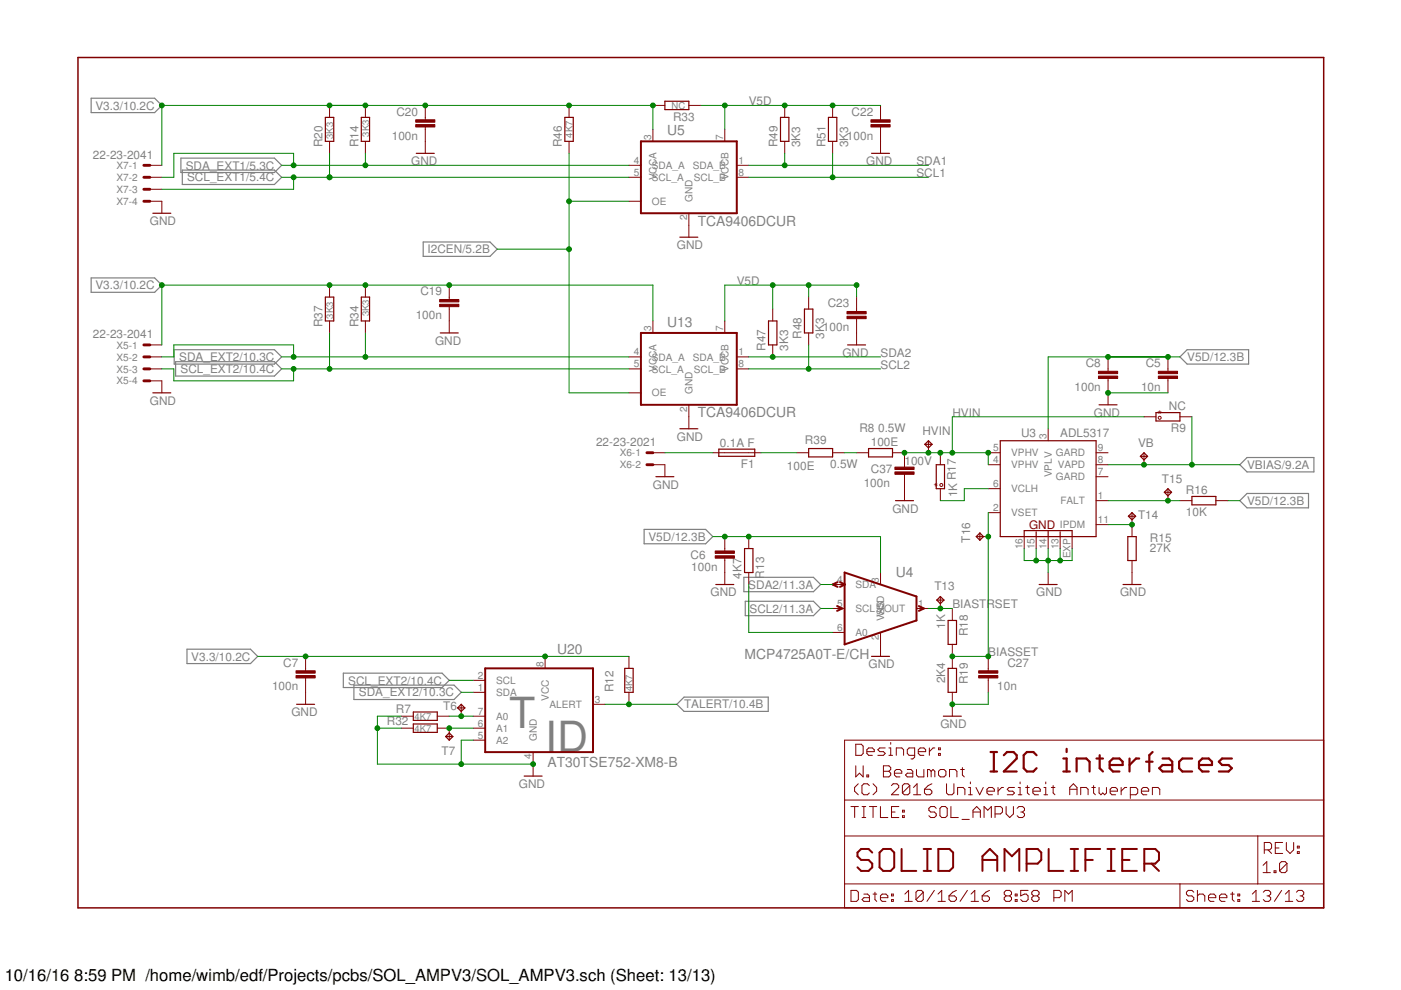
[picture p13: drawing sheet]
<svg xmlns="http://www.w3.org/2000/svg" width="297mm" height="210mm" viewBox="0 0 297 210" stroke-linecap="round" stroke-linejoin="round" font-family="sans-serif">
<defs><g id="words">
<g font-size="9.1" fill="#808080">
<text x="108" y="154.4">T</text>
<text x="115.6" y="159.5">ID</text>
</g>
<g font-size="3.5">
<text x="1" y="207.9">10/16/16</text>
<text x="15.7" y="207.9">8:59 PM /home/wimb/edf/Projects/pcbs/SOL_AMPV3/SOL_AMPV3.sch (Sheet: 13/13)</text>
</g>
<g font-size="2.9" fill="#808080">
<text x="141.5" y="28.6">U5</text>
<text x="147.9" y="47.9">TCA9406DCUR</text>
<text x="141.5" y="69.2">U13</text>
<text x="147.9" y="88.5">TCA9406DCUR</text>
<text x="189.9" y="122.4">U4</text>
<text x="118.2" y="138.6">U20</text>
<text x="157.9" y="139.8">MCP4725A0T-E/CH</text>
<text x="116.1" y="162.6">AT30TSE752-XM8-B</text>
</g>
<g font-size="2.5" fill="#808080">
<text x="20.2" y="23.2">V3.3/10.2C</text>
<text x="158.7" y="22.4">V5D</text>
<text x="83.1" y="29.6">100n</text>
<text x="84.1" y="24.5">C20</text>
<text x="142.7" y="25.6">R33</text>
<text x="179.6" y="29.6">100n</text>
<text x="180.6" y="24.5">C22</text>
<text x="19.7" y="33.7">22-23-2041</text>
<text x="39.4" y="35.9">SDA_EXT1/5.3C</text>
<text x="68.4" y="31.2" transform="rotate(-90 68.4 31.2)">R20</text>
<text x="76" y="31.2" transform="rotate(-90 76 31.2)">R14</text>
<text x="87.2" y="35">GND</text>
<text x="119.2" y="31.2" transform="rotate(-90 119.2 31.2)">R46</text>
<text x="164.9" y="31.2" transform="rotate(-90 164.9 31.2)">R49</text>
<text x="169.7" y="31.2" transform="rotate(-90 169.7 31.2)">3K3</text>
<text x="175" y="31.2" transform="rotate(-90 175 31.2)">R51</text>
<text x="179.8" y="31.2" transform="rotate(-90 179.8 31.2)">3K3</text>
<text x="183.7" y="35">GND</text>
<text x="194.3" y="35">SDA1</text>
<text x="39.7" y="38.5">SCL_EXT1/5.4C</text>
<text x="194.3" y="37.6">SCL1</text>
<text x="31.8" y="47.7">GND</text>
<text x="90.7" y="53.7">I2CEN/5.2B</text>
<text x="143.5" y="52.8">GND</text>
<text x="20.2" y="61.3">V3.3/10.2C</text>
<text x="89.1" y="62.6">C19</text>
<text x="156.2" y="60.4">V5D</text>
<text x="175.5" y="65.1">C23</text>
<text x="19.7" y="71.7">22-23-2041</text>
<text x="68.4" y="69.3" transform="rotate(-90 68.4 69.3)">R37</text>
<text x="76" y="69.3" transform="rotate(-90 76 69.3)">R34</text>
<text x="88.1" y="67.7">100n</text>
<text x="169.9" y="71.9" transform="rotate(-90 169.9 71.9)">R48</text>
<text x="174.5" y="70.2">100n</text>
<text x="174.7" y="71.9" transform="rotate(-90 174.7 71.9)">3K3</text>
<text x="38" y="76.6">SDA_EXT2/10.3C</text>
<text x="92.3" y="73.1">GND</text>
<text x="162.3" y="74.4" transform="rotate(-90 162.3 74.4)">R47</text>
<text x="167.1" y="74.4" transform="rotate(-90 167.1 74.4)">3K3</text>
<text x="178.6" y="75.7">GND</text>
<text x="186.7" y="75.7">SDA2</text>
<text x="230.2" y="77.8">C8</text>
<text x="242.9" y="77.8">C5</text>
<text x="251.7" y="76.6">V5D/12.3B</text>
<text x="38.3" y="79.1">SCL_EXT2/10.4C</text>
<text x="186.7" y="78.2">SCL2</text>
<text x="227.8" y="82.9">100n</text>
<text x="241.9" y="82.9">10n</text>
<text x="31.8" y="85.8">GND</text>
<text x="201.9" y="88.4">HVIN</text>
<text x="231.9" y="88.4">GND</text>
<text x="247.8" y="86.9">NC</text>
<text x="126.4" y="94.6">22-23-2021</text>
<text x="143.5" y="93.5">GND</text>
<text x="152.6" y="94.9">0.1A F</text>
<text x="170.7" y="94.2">R39</text>
<text x="182.2" y="91.7">R8</text>
<text x="184.6" y="94.5">100E</text>
<text x="186.2" y="91.7">0.5W</text>
<text x="195.6" y="92.2">HVIN</text>
<text x="216.5" y="92.7">U3</text>
<text x="224.8" y="92.7">ADL5317</text>
<text x="241.3" y="94.7">VB</text>
<text x="248.2" y="91.7">R9</text>
<text x="157.1" y="99.2">F1</text>
<text x="166.9" y="99.5">100E</text>
<text x="176" y="99.3">0.5W</text>
<text x="184.6" y="100.2">C37</text>
<text x="191.8" y="98.5">100V</text>
<text x="264.4" y="99.4">VBIAS/9.2A</text>
<text x="138.4" y="103.6">GND</text>
<text x="183.1" y="103.2">100n</text>
<text x="202.9" y="105.4" transform="rotate(-90 202.9 105.4)">1K R17</text>
<text x="246.4" y="102.3">T15</text>
<text x="251.4" y="104.7">R16</text>
<text x="264.4" y="107">V5D/12.3B</text>
<text x="189.2" y="108.7">GND</text>
<text x="241.3" y="110">T14</text>
<text x="251.4" y="109.5">10K</text>
<text x="137.5" y="114.7">V5D/12.3B</text>
<text x="146.4" y="118.5">C6</text>
<text x="205.7" y="115" transform="rotate(-90 205.7 115)">T16</text>
<text x="243.8" y="117.1">27K</text>
<text x="243.8" y="114.8">R15</text>
<text x="146.6" y="121">100n</text>
<text x="157.2" y="122.7" transform="rotate(-90 157.2 122.7)">4K7</text>
<text x="158.7" y="124.8">SDA2/11.3A</text>
<text x="162" y="122.7" transform="rotate(-90 162 122.7)">R13</text>
<text x="198.1" y="125.2">T13</text>
<text x="150.7" y="126.5">GND</text>
<text x="158.9" y="129.9">SCL2/11.3A</text>
<text x="201.9" y="129">BIASTRSET</text>
<text x="219.7" y="126.5">GND</text>
<text x="237.5" y="126.5">GND</text>
<text x="200.4" y="133.3" transform="rotate(-90 200.4 133.3)">1K</text>
<text x="205.2" y="134.9" transform="rotate(-90 205.2 134.9)">R18</text>
<text x="40.5" y="140.1">V3.3/10.2C</text>
<text x="60.1" y="141.3">C7</text>
<text x="184.1" y="141.7">GND</text>
<text x="209.5" y="139.2">BIASSET</text>
<text x="213.6" y="141.3">C27</text>
<text x="57.7" y="146.4">100n</text>
<text x="73.8" y="145.1">SCL_EXT2/10.4C</text>
<text x="76.1" y="147.7">SDA_EXT2/10.3C</text>
<text x="130.1" y="146.8" transform="rotate(-90 130.1 146.8)">R12</text>
<text x="200.4" y="144.9" transform="rotate(-90 200.4 144.9)">2K4</text>
<text x="205.2" y="145" transform="rotate(-90 205.2 145)">R19</text>
<text x="211.4" y="146.4">10n</text>
<text x="61.8" y="151.9">GND</text>
<text x="82" y="153.7">R32</text>
<text x="83.9" y="151.1">R7</text>
<text x="94" y="150.6">T6</text>
<text x="145" y="150.2">TALERT/10.4B</text>
<text x="199.4" y="154.4">GND</text>
<text x="93.6" y="160">T7</text>
<text x="110" y="167.1">GND</text>
</g>
<g font-size="2.5" fill="#800000">
<text x="245.4" y="88.9">*</text>
<text x="199.9" y="103.3" transform="rotate(-90 199.9 103.3)">*</text>
<text x="218.2" y="112.2">GND</text>
</g>
<g font-size="2.1" fill="#808080">
<text x="138.1" y="29.6" transform="rotate(-90 138.1 29.6)">3</text>
<text x="153.3" y="29.6" transform="rotate(-90 153.3 29.6)">7</text>
<text x="24.7" y="35.8">X7-1</text>
<text x="134.3" y="34.7">4</text>
<text x="138.2" y="35.8">SDA_A</text>
<text x="146.9" y="35.8">SDA_B</text>
<text x="156.6" y="34.7">1</text>
<text x="24.7" y="38.4">X7-2</text>
<text x="24.7" y="40.9">X7-3</text>
<text x="134.3" y="37.2">5</text>
<text x="138.2" y="38.4">SCL_A</text>
<text x="139.2" y="38.2" transform="rotate(-90 139.2 38.2)">VCCA</text>
<text x="147.1" y="38.4">SCL_B</text>
<text x="154.4" y="38.2" transform="rotate(-90 154.4 38.2)">VCCB</text>
<text x="156.6" y="37.2">8</text>
<text x="24.7" y="43.4">X7-4</text>
<text x="138.2" y="43.4">OE</text>
<text x="145.7" y="46.7" transform="rotate(-90 145.7 46.7)">2</text>
<text x="146.8" y="42.9" transform="rotate(-90 146.8 42.9)">GND</text>
<text x="138.1" y="70.2" transform="rotate(-90 138.1 70.2)">3</text>
<text x="153.3" y="70.2" transform="rotate(-90 153.3 70.2)">7</text>
<text x="24.7" y="73.9">X5-1</text>
<text x="24.7" y="76.4">X5-2</text>
<text x="134.3" y="75.3">4</text>
<text x="134.3" y="77.9">5</text>
<text x="138.2" y="76.4">SDA_A</text>
<text x="146.9" y="76.4">SDA_B</text>
<text x="156.6" y="75.3">1</text>
<text x="156.6" y="77.9">8</text>
<text x="24.7" y="79">X5-3</text>
<text x="24.7" y="81.5">X5-4</text>
<text x="138.2" y="79">SCL_A</text>
<text x="139.2" y="78.9" transform="rotate(-90 139.2 78.9)">VCCA</text>
<text x="146.8" y="83.5" transform="rotate(-90 146.8 83.5)">GND</text>
<text x="147.1" y="79">SCL_B</text>
<text x="154.4" y="78.9" transform="rotate(-90 154.4 78.9)">VCCB</text>
<text x="138.2" y="84.1">OE</text>
<text x="145.7" y="87.4" transform="rotate(-90 145.7 87.4)">2</text>
<text x="210.5" y="95.6">5</text>
<text x="221.9" y="93.1" transform="rotate(-90 221.9 93.1)">3</text>
<text x="232.7" y="95.6">9</text>
<text x="131.4" y="96.8">X6-1</text>
<text x="131.4" y="99.3">X6-2</text>
<text x="210.5" y="98.2">4</text>
<text x="214.4" y="99.3">VPHV</text>
<text x="214.4" y="96.8">VPHV</text>
<text x="223" y="101.2" transform="rotate(-90 223 101.2)">VPLV</text>
<text x="223.9" y="101.8">GARD</text>
<text x="223.9" y="96.8">GARD</text>
<text x="224.3" y="99.3">VAPD</text>
<text x="232.7" y="100.7">7</text>
<text x="232.7" y="98.2">8</text>
<text x="210.5" y="103.3">6</text>
<text x="214.4" y="104.4">VCLH</text>
<text x="224.8" y="106.9">FALT</text>
<text x="232.7" y="105.8">1</text>
<text x="210.5" y="108.3">2</text>
<text x="214.4" y="109.5">VSET</text>
<text x="224.7" y="112">IPDM</text>
<text x="232.7" y="110.9">11</text>
<text x="216.8" y="116.5" transform="rotate(-90 216.8 116.5)">16</text>
<text x="219.3" y="116.5" transform="rotate(-90 219.3 116.5)">15</text>
<text x="221.9" y="116.5" transform="rotate(-90 221.9 116.5)">14</text>
<text x="224.4" y="116.5" transform="rotate(-90 224.4 116.5)">13</text>
<text x="227" y="118.4" transform="rotate(-90 227 118.4)">EXP</text>
<text x="177.5" y="123.6">4</text>
<text x="181.4" y="124.7">SDA</text>
<text x="186.3" y="123.6" transform="rotate(-90 186.3 123.6)">3</text>
<text x="177.5" y="128.7">5</text>
<text x="181.4" y="129.8">SCL</text>
<text x="187.4" y="129.8">OUT</text>
<text x="187.4" y="131.7" transform="rotate(-90 187.4 131.7)">VVDD</text>
<text x="187.4" y="130.3" transform="rotate(-90 187.4 130.3)">SS</text>
<text x="194.7" y="128.7">1</text>
<text x="177.5" y="133.7">6</text>
<text x="181.4" y="134.8">A0</text>
<text x="186.3" y="135.6" transform="rotate(-90 186.3 135.6)">2</text>
<text x="101.3" y="143.9">2</text>
<text x="115.2" y="141.3" transform="rotate(-90 115.2 141.3)">8</text>
<text x="101.3" y="146.4">1</text>
<text x="105.2" y="145">SCL</text>
<text x="105.2" y="147.5">SDA</text>
<text x="116.3" y="148.5" transform="rotate(-90 116.3 148.5)">VCC</text>
<text x="126.1" y="149">3</text>
<text x="101.3" y="151.5">7</text>
<text x="101.3" y="154">6</text>
<text x="105.2" y="152.6">A0</text>
<text x="105.2" y="155.2">A1</text>
<text x="116.5" y="150.1">ALERT</text>
<text x="101.3" y="156.6">5</text>
<text x="105.2" y="157.7">A2</text>
<text x="112.7" y="161" transform="rotate(-90 112.7 161)">4</text>
<text x="113.8" y="157.1" transform="rotate(-90 113.8 157.1)">GND</text>
</g>
<g font-size="2" fill="#808080">
<text x="142.4" y="23">NC</text>
<text x="70.6" y="29.5" transform="rotate(-90 70.6 29.5)">3K3</text>
<text x="78.2" y="29" transform="rotate(-90 78.2 29)">3K3</text>
<text x="121.4" y="29.2" transform="rotate(-90 121.4 29.2)">4K7</text>
<text x="70.6" y="67.6" transform="rotate(-90 70.6 67.6)">3K3</text>
<text x="78.2" y="67" transform="rotate(-90 78.2 67)">3K3</text>
<text x="134.1" y="146.5" transform="rotate(-90 134.1 146.5)">4K7</text>
<text x="87.9" y="152.6">4K7</text>
<text x="87.9" y="155.2">4K7</text>
</g>
</g></defs>
<g fill="none" stroke="#808080" stroke-width=".25">
<path d="M19.3 20.8h13.5l1.5 1.6-1.5 1.5h-13.5zM38.4 33.5h19.8l1.5 1.6-1.5 1.5h-19.8zM38.7 36.1h19.5l1.5 1.5-1.5 1.5h-19.5zM19.3 58.9h13.5l1.5 1.6-1.5 1.5h-13.5zM89.7 51.3h14.2l1.5 1.5-1.5 1.6h-14.2zM36.9 74.1h21.3l1.5 1.6-1.5 1.5h-21.3zM37.2 76.7h21l1.5 1.5-1.5 1.5h-21zM251.7 74.1h13v3.1h-13l-1.5-1.5zM262.9 98.5l1.5-1.5h14.2v3.1h-14.2zM136.6 112.2h13l1.5 1.6-1.5 1.5h-13zM262.9 106.2l1.5-1.6h13v3.1h-13zM39.6 137.6h13.5l1.5 1.6-1.5 1.5h-13.5z"/>
<path d="M157.7 122.4h14.8l1.5 1.5-1.5 1.6h-14.8zM158 127.5h14.5l1.5 1.5-1.5 1.5h-14.5zM72.8 142.7h20.9l1.5 1.6-1.5 1.5h-20.9zM75 145.3h21.3l1.5 1.5-1.5 1.5h-21.3zM143.5 149.3l1.5-1.5h17.9v3h-17.9z"/>
</g>
<g fill="none" stroke="#800000" stroke-width=".25">
<path d="M69 24.9h1.8v5.1h-1.8zM76.6 24.9h1.8v5.1h-1.8zM88.3 32.5h3.8M119.8 24.9h1.7v5.1h-1.7zM141 21.5h5v1.7h-5zM165.5 24.9h1.8v5.1h-1.8zM175.6 24.9h1.8v5.1h-1.8zM184.8 32.5h3.8M32.4 45.2h3.8M144.1 50.3h3.9M69 63h1.8v5.1h-1.8zM76.6 63h1.8v5.1h-1.8z"/>
<path d="M93.3 70.6h3.9M162.9 68.1h1.8v5h-1.8zM170.6 65.5h1.7v5.1h-1.7zM179.7 73.1h3.8M32.4 83.3h3.8M144.1 90.9h3.9M152.4 95.2h7.6v1.6h-7.6zM171.4 95.1h5.1v1.8h-5.1zM184.1 95.1h5.1v1.8h-5.1zM196.1 94.2l.7-.7 .8 .7M196.1 94.2l.7 .8 .8-.8M196.1 94.2h1.5"/>
<path d="M198.5 98.5h1.8v5.1h-1.8zM212.1 93.5h20.3v20.3h-20.3zM233 85.8h3.8M241.8 96.8l.7-.8 .8 .8M241.8 96.8l.7 .7 .8-.7M241.8 96.8h1.5M245.1 87.5h5.1v1.8h-5.1zM139.1 101.1h3.8M157.9 116.3h1.7v5.1h-1.7zM189.9 106.2h3.8M207.8 113l-.8 .8 .8 .7M207.8 113l.7 .8-.7 .7"/>
<path d="M207.8 113v1.5M217.1 113.8v-1.3h10.2v1.3M219.7 112.8v1M222.2 112.5v1.3M224.8 112.8v1M239.1 113.8h1.8v5.1h-1.8zM239.2 109.5l.8-.8 .8 .8M239.2 109.5l.8 .7 .8-.7M239.2 109.5h1.6M246.9 104.4l.7-.8 .8 .8M246.9 104.4l.7 .7 .8-.7M246.9 104.4h1.5"/>
<path d="M252.7 105.3h5.1v1.7h-5.1zM151.8 123.9h3.8M184.8 139.2h3.8M198.6 127.2l.8-.7 .7 .7M198.6 127.2l.8 .8 .7-.8M198.6 127.2h1.5M201 131.6h1.8v5h-1.8zM220.3 123.9h3.8M238.1 123.9h3.8M62.9 149.3h3.8M87.6 151h5.1v1.7h-5.1zM87.6 153.5h5.1v1.8h-5.1z"/>
<path d="M94.5 156.2l.7 .7 .8-.7M94.5 156.2l.7-.8 .8 .8M94.5 156.2h1.5M97 150.1l.8-.8 .8 .8M97 150.1l.8 .7 .8-.7M97 150.1h1.6M132.5 141.7h1.7v5.1h-1.7zM200 151.8h3.8M201 141.7h1.8v5.1h-1.8zM111.1 164.5h3.8"/>
</g>
<g fill="none" stroke="#800000" stroke-width=".21">
<path d="M31.8 35.1h2.5M31.8 37.6h2.5M69.9 22.4v2.5M69.9 30v2.5M77.5 22.4v2.5M77.5 30v2.5M90.2 22.4v3M90.2 26.9v5.6M120.6 22.4v2.5M120.6 30v2.5M133.3 35.1h2.6M133.3 37.6h2.6"/>
<path d="M138.4 27.4v2.6M138.4 22.4h2.6M146 22.4h2.6M153.7 27.4v2.6M156.2 35.1h2.5M156.2 37.6h2.5M166.4 22.4v2.5M166.4 30v2.5M176.5 22.4v2.5M176.5 30v2.5M186.7 22.4v3M186.7 26.9v5.6"/>
<path d="M31.8 42.7h2.5v2.5M31.8 40.1h2.5M133.3 42.7h2.6M146 45.2v5.1M31.8 75.7h2.5M31.8 78.2h2.5M31.8 73.1h2.5M69.9 60.5v2.5M69.9 68.1v2.5M77.5 60.5v2.5M77.5 68.1v2.5M95.2 60.5v3"/>
<path d="M95.2 65v5.6M133.3 75.7h2.6M133.3 78.2h2.6M138.4 68.1v2.5M153.7 68.1v2.5M156.2 75.7h2.5M156.2 78.2h2.5M163.8 65.5v2.6M163.8 73.1v2.6M171.4 63v2.5M171.4 70.6v2.5M181.6 63v3"/>
<path d="M181.6 67.5v5.6M234.9 75.7v3M247.6 75.7v3M31.8 80.8h2.5v2.5M133.3 83.3h2.6M138.4 96h2.6M138.4 98.5h2.6v2.6M146 85.8v5.1M151.1 96h10.2M168.9 96h2.5M176.5 96h2.6M181.6 96h2.5"/>
<path d="M189.2 96h2.6v3M196.8 93.5v2.5M199.4 96v2.5M209.5 96h2.6M209.5 98.5h2.6M222.2 90.9v2.6M232.4 96h2.5M232.4 98.5h2.5M234.9 80.2v5.6M242.5 96v2.5M242.5 88.4h2.6M247.6 80.2v3.1"/>
<path d="M250.2 88.4h2.5M153.7 113.8v3M153.7 118.3v5.6M158.7 113.8v2.5M191.8 100.6v5.6M199.4 103.6v2.6M207 113.8h2.5M209.5 103.6h2.6M209.5 108.7h2.6M217.1 113.8v2.5M219.7 113.8v2.5M222.2 113.8v2.5"/>
<path d="M224.8 113.8v2.5M227.3 113.8v2.5M232.4 106.2h2.5M232.4 101.1h2.5M232.4 111.2h2.5M240 108.7v5.1M240 118.9v5M247.6 103.6v2.6M250.2 106.2h2.5M257.8 106.2h2.5M64.8 139.2v3M115.6 139.2v2.5"/>
<path d="M133.3 139.2v2.5M158.7 121.4v2.5M176.5 134.1h2.6M176.5 129h2.6M176.5 123.9h2.6M186.7 121.4v2.5M186.7 134.1v5.1M194.3 129h2.5M199.4 126.5v2.5M201.9 129v2.6M201.9 136.6v5.1M209.5 139.2v3"/>
<path d="M222.2 121.4v2.5M64.8 143.7v5.6M85.1 151.8h2.5M85.1 154.4h2.5M92.7 151.8h2.5M92.7 154.4h2.5v2.5M97.8 149.3v2.5M100.3 144.3h2.6M100.3 146.8h2.6M100.3 151.8h2.6M100.3 154.4h2.6M100.3 156.9h2.6"/>
<path d="M113 159.5v5M125.7 149.3h2.6M133.3 146.8v2.5M179.1 156.9h101.5v35.6h-101.5zM181.4 157.8h1.2l.4 .4v1.5l-.4 .4h-1.2zM183.8 159.4h1.6v-.4l-.4-.4h-.8l-.4 .4v.7l.4 .4h.8M187.7 158.6h-1.2l-.4 .4 .4 .4h.8l.4 .3-.4 .4h-1.2M188.5 158.6h.3v1.5M188.8 157.4v.4M194.7 159.4h1.6v-.4l-.4-.4h-.8l-.4 .4v.7l.4 .4h.8M197 158.6v1.5M198.2 158.6h-.4l-.8 .8"/>
<path d="M199 158.6h.4v.4h-.4zM199 159.7h.4v.4h-.4zM201.9 146.8v5M209.5 143.7v3.1M179.1 177.2h101.5M179.1 169.6h101.5M180.4 171h1.6M181.2 171v2.3M181.4 162.4v2.3l.8-.8 .8 .8v-2.3M182 166.2l-.8 .8v.7l.8 .8M182.8 171h.8M182.8 173.3h.8"/>
<path d="M183.2 171v2.3M183.8 164.3h.4v.4h-.4zM184.3 166.6l-.4-.4h-.7l-.4 .4v1.5l.4 .4h.7l.4-.4M184.3 171h1.6M185.1 171v2.3M185.1 166.2l.8 .8v.7l-.8 .8M186.7 171v2.3h1.5M187.3 162.4h1.2l.3 .4v.4l-.3 .3 .3 .4v.4l-.3 .4h-1.2zM187.3 163.5h1.2M188.5 160.1h.8M189 166.6l.4-.4h.8l.3 .4v.4l-1.5 1.5h1.5M189 172.2h.8"/>
<path d="M189.6 163.9h1.6v-.4l-.4-.3h-.8l-.4 .3v.8l.4 .4h.8M190 160.1v-1.5h1.2l.4 .4v1.1M190.6 171h-1.6v2.3h1.6M191.3 173h.4v.3h-.4zM191.3 171.8h.4v.4h-.4zM192.4 163.2h.7l.4 .3v1.2h-1.1l-.4-.4 .4-.4h1.1M192.9 166.6l-.4-.4h-.8l-.4 .4v1.5M192.9 166.6v1.5l-.4 .4h-.8l-.4-.4M192.9 166.6l-1.6 1.5M193.7 168.5h1.5M193.7 167l.7-.8v2.3M193.9 160.1h-1.2l-.3-.4v-.7l.3-.4h1.2v1.9l-.4 .4h-.4"/>
<path d="M194.3 163.2v1.1l.4 .4h1.2v-1.5M196 167.3h1.2l.4 .4v.4l-.4 .4h-.8l-.4-.4zM197.4 163.5l-.4-.3h-.3v1.5M197.4 163.5v1.2M197.4 163.5l.4-.3 .4 .3v1.2M197.6 166.2l-.8 .4-.8 .7M198.5 171.4l-.4-.4h-.8l-.4 .4v.4l.4 .4h.8l.4 .4v.4l-.4 .3h-.8l-.4-.3M199.4 163.2h.8l.4 .3v.8l-.4 .4h-.8l-.4-.4v-.8zM199.7 171h.7l.4 .4v1.6l-.4 .3h-.7l-.4-.3v-1.6zM200.7 166.2v1.9l.4 .4h.7l.4-.4v-1.9M201.3 164.7v-1.5h1.2l.4 .3v1.2M201.6 171v2.3h1.6"/>
<path d="M203 168.5v-1.5h1.2l.4 .3v1.2M203.7 163.2h.7M204 173.7h1.5M204 162.8v1.5l.4 .4M205.4 168.5h.7M205.4 167h.3v1.5M205.7 165.8v.4M206.3 172.2h1.6M206.3 173.3v-1.5l.8-.8 .8 .8v1.5M206.9 167l.8 1.5 .8-1.5M208.6 173.3v-2.3l.8 .8 .8-.8v2.3M209.3 167.7h1.5v-.4l-.4-.3h-.7l-.4 .3v.8l.4 .4h.7"/>
<path d="M211 172.6h1.1l.4-.4v-.8l-.4-.4h-1.1v2.3M211.6 167v1.5M212.8 167h-.4l-.8 .7M213.3 171v1.6l.8 .7 .8-.7v-1.6M215.1 167h-1.2l-.3 .3 .3 .4h.8l.4 .4-.4 .4h-1.1M215.6 171.4l.4-.4h.8l.4 .4v.4l-.4 .4M215.9 168.5h.8M215.9 167h.4v1.5M216.3 165.8v.4M216.4 172.2h.4M216.8 172.2l.4 .4v.4l-.4 .3h-.8l-.4-.3M217.4 167h.8"/>
<path d="M217.8 166.6v1.5l.4 .4M219 167.7h1.6v-.4l-.4-.3h-.8l-.4 .3v.8l.4 .4h.8M221.3 168.5h.8M221.3 167h.4v1.5M221.7 165.8v.4M222.9 167h.8M223.3 166.6v1.5l.4 .4M226.8 167.3h1.5M226.8 168.5v-1.5l.8-.8 .7 .8v1.5M229.1 168.5v-1.5h1.2l.4 .3v1.2M231.5 167h.7M231.9 166.6v1.5l.3 .4"/>
<path d="M233 167v1.1l.4 .4 .4-.4 .4 .4 .4-.4v-1.1M235.4 167.7h1.5v-.4l-.4-.3h-.7l-.4 .3v.8l.4 .4h.7M237.7 167v1.5M238.9 167h-.4l-.8 .7M239.6 168.5h1.2l.4-.4v-.8l-.4-.3h-1.2v2.3M242 167.7h1.5v-.4l-.3-.3h-.8l-.4 .3v.8l.4 .4h.8M244.3 168.5v-1.5h1.2l.4 .3v1.2M266.7 177.2v10.2M270.4 179.8h.8M271.9 178.6h-1.5v2.4h1.5M272.7 178.6v1.6l.8 .8 .8-.8v-1.6M275.1 179.4h.4v.4h-.4z"/>
<path d="M179.1 187.4h101.5M180.4 188.8h1.2l.4 .4v1.5l-.4 .4h-1.2zM183.2 189.6h.7l.4 .3v1.2h-1.1l-.4-.4 .4-.4h1.1M185.1 189.6h.8M185.5 189.2v1.5l.4 .4M186.7 190.3h1.5v-.4l-.4-.3h-.8l-.3 .3v.8l.3 .4h.8M189 190.7h.4v.4h-.4zM189 189.6h.4v.3h-.4zM191.9 191.1h1.5M191.9 189.6l.7-.8v2.3M195.7 189.2v1.5l-.3 .4h-.8l-.4-.4M195.7 189.2l-.3-.4h-.8l-.4 .4v1.5"/>
<path d="M195.7 189.2l-1.5 1.5M198.1 188.8l-1.6 2.3M198.9 191.1h1.5M198.9 189.6l.8-.8v2.3M201.2 189.9h1.2l.4 .4v.4l-.4 .4h-.8l-.4-.4zM202.8 188.8l-.8 .4-.8 .7M205.1 188.8l-1.5 2.3M205.9 191.1h1.6M205.9 189.6l.8-.8v2.3M208.2 189.9h1.2l.4 .4v.4l-.4 .4h-.8l-.4-.4zM209.8 188.8l-.8 .4-.8 .7M213.3 189.9l-.4 .4v.4l.4 .4h.8l.4-.4v-.4l-.4-.4"/>
<path d="M213.3 189.9l-.4-.3v-.4l.4-.4h.8l.4 .4v.4l-.4 .3M213.3 189.9h.8M215.2 190.7h.4v.4h-.4zM215.2 189.6h.4v.3h-.4zM218 188.8h-1.6v1.1l.8-.3h.4l.4 .3v.8l-.4 .4h-.8l-.4-.4M219.1 189.9l-.3 .4v.4l.3 .4h.8l.4-.4v-.4l-.4-.4M219.1 189.9l-.3-.3v-.4l.3-.4h.8l.4 .4v.4l-.4 .3M219.1 189.9h.8M223.4 190.3h1.2l.4-.4v-.7l-.4-.4h-1.2v2.3M225.8 191.1v-2.3l.7 .8 .8-.8v2.3M250.2 187.4v5.1M253.1 189.2l-.4-.4h-.8l-.4 .4v.4l.4 .3h.8l.4 .4v.4l-.4 .4h-.8l-.4-.4"/>
<path d="M253.9 189.9l.4-.3h.8l.3 .3v1.2M253.9 188.8v2.3M256.2 190.3h1.6v-.4l-.4-.3h-.8l-.4 .3v.8l.4 .4h.8M258.6 190.3h1.5v-.4l-.4-.3h-.7l-.4 .3v.8l.4 .4h.7M260.9 189.6h.8M261.3 189.2v1.5l.4 .4M262.4 190.7h.4v.4h-.4zM262.4 189.6h.4v.3h-.4zM265.5 191.1h1.6M265.5 189.6l.8-.8v2.3M267.8 183.5l.8-.8v2.3M267.8 185h1.5"/>
<path d="M267.8 189.2l.4-.4h.8l.4 .4v.4l-.4 .3M268.1 180.2h1.1l.4-.4v-.8l-.4-.4h-1.1v2.4M268.6 189.9h.4M268.8 180.2l.8 .8M269 189.9l.4 .4v.4l-.4 .4h-.8l-.4-.4M270.1 184.6h.4v.4h-.4zM271.7 188.8l-1.5 2.3M272.5 191.1h1.6M272.5 189.6l.8-.8v2.3M272.9 183.1v1.5l-.4 .4h-.8l-.4-.4M272.9 183.1l-.4-.4h-.8l-.4 .4v1.5M272.9 183.1l-1.6 1.5"/>
<path d="M274.9 189.2l.4-.4h.7l.4 .4v.4l-.4 .3M275.1 180.6h.4v.4h-.4zM275.6 189.9h.4M276 189.9l.4 .4v.4l-.4 .4h-.7l-.4-.4"/>
<circle cx="245.9" cy="88.6" r=".32"/>
<circle cx="199.6" cy="102.8" r=".32"/>
</g>
<path d="M30.5 35.1h1.3M30.5 37.6h1.3M30.5 40.1h1.3M30.5 42.7h1.3M30.5 73.1h1.3M30.5 75.7h1.3M30.5 78.2h1.3M30.5 80.8h1.3M137.2 96h1.2M137.2 98.5h1.2" fill="none" stroke="#800000" stroke-width=".61"/>
<g fill="#800000" stroke="#800000" stroke-width=".21">
<path d="M189.7 100.1h4.1v.5h-4.1z"/>
<path d="M189.7 99h4.1v.5h-4.1z"/>
<path d="M245.6 79.7h4.1v.5h-4.1z"/>
<path d="M245.6 78.7h4.1v.5h-4.1z"/>
<path d="M151.6 117.8h4.1v.5h-4.1z"/>
<path d="M151.6 116.8h4.1v.5h-4.1z"/>
<path d="M62.8 143.2h4v.5h-4z"/>
<path d="M62.8 142.2h4v.5h-4z"/>
<path d="M232.9 79.7h4.1v.5h-4.1z"/>
<path d="M232.9 78.7h4.1v.5h-4.1z"/>
<path d="M93.2 64.5h4.1v.5h-4.1z"/>
<path d="M93.2 63.5h4.1v.5h-4.1z"/>
<path d="M88.1 26.4h4.1v.5h-4.1z"/>
<path d="M88.1 25.4h4.1v.5h-4.1z"/>
<path d="M184.7 26.4h4v.5h-4z"/>
<path d="M184.7 25.4h4v.5h-4z"/>
<path d="M179.6 67.1h4v.5h-4z"/>
<path d="M179.6 66h4v.5h-4z"/>
<path d="M207.5 143.2h4.1v.5h-4.1z"/>
<path d="M207.5 142.2h4.1v.5h-4.1z"/>
</g>
<g fill="none" stroke="#800000" stroke-width=".42">
<path d="M135.9 30h20.3v15.2h-20.3zM135.9 70.6h20.3v15.2h-20.3zM177.5 128.5l1.1 .5-1.1 .5M177.6 123.4l-1.1 .5 1.1 .5M178.1 123.4l1 .5-1 .5M179.1 121.4l15.2 5.1v5.1l-15.2 5zM194.8 128.5l1.1 .5-1.1 .5M102.9 141.7h22.8v17.8h-22.8zM184.9 180.8l-.8-.8h-1.5l-.8 .8v.7l.8 .8h1.5l.8 .8v.8l-.8 .8h-1.5l-.8-.8M186.5 180.8l.8-.8h1.5l.8 .8v3.1l-.8 .8h-1.5l-.8-.8zM191.2 180v4.7h3.1M195.8 180h1.6"/>
<path d="M195.8 184.7h1.6M196.6 180v4.7M198.9 180h2.4l.8 .8v3.1l-.8 .8h-2.4zM208.3 182.3h3.1M208.3 184.7v-3.2l1.6-1.5 1.5 1.5v3.2M213 184.7v-4.7l1.5 1.5 1.6-1.5v4.7M217.7 183.1h2.3l.8-.8v-1.5l-.8-.8h-2.3v4.7M222.3 180v4.7h3.1M227 180h1.6M227 184.7h1.6M227.8 180v4.7M230.1 182.3h1.6"/>
<path d="M233.3 180h-3.2v4.7M234.8 180h1.6M234.8 184.7h1.6M235.6 180v4.7M237.9 182.3h1.6M241 180h-3.1v4.7h3.1M242.6 183.1h2.3l.8-.8v-1.5l-.8-.8h-2.3v4.7M244.2 183.1l1.5 1.6"/>
</g>
<path d="M16.5 12.2h264.1v180.3h-264.1z" fill="none" stroke="#800000" stroke-width=".32"/>
<g fill="none" stroke="#800000" stroke-width=".47">
<path d="M210 159.4h1.4M210.7 159.4v4.2M226.1 158.8v.6M244.4 159.4l-.7 .7v3.5M210 163.6h1.4M212.8 160.1l.7-.7h1.4l.7 .7v.7l-2.8 2.8h2.8M219.8 160.1l-.7-.7h-1.4l-.7 .7v2.8l.7 .7h1.4l.7-.7M225.4 163.6h1.4M225.4 160.8h.7v2.8M228.3 163.6v-2.8h2l.7 .7v2.1M232.5 160.8h1.3M233.2 160.1v2.8l.6 .7"/>
<path d="M235.3 162.2h2.7v-.7l-.7-.7h-1.3l-.7 .7v1.4l.7 .7h1.3M239.5 160.8v2.8M241.5 160.8h-.6l-1.4 1.4M243 161.5h1.4M246.5 160.8h1.4l.6 .7v2.1h-2l-.7-.7 .7-.7h2M252.8 160.8h-2.1l-.7 .7v1.4l.7 .7h2.1M254.2 162.2h2.8v-.7l-.7-.7h-1.4l-.7 .7v1.4l.7 .7h1.4M261.2 160.8h-2.1l-.7 .7 .7 .7h1.4l.7 .7-.7 .7h-2.1"/>
</g>
<g fill="none" stroke="#008000" stroke-width=".21">
<path d="M59.7 35.1h73.6M59.7 37.6h73.6M62.3 35.1v-2.6h-25.4v5.1h-2.6M62.3 37.6v2.5h-28M69.9 32.5v5.1M77.5 32.5v2.6M120.6 32.5v50.8h12.7M138.4 27.4v-5h-104.1v12.7M148.6 22.4h38.1M153.7 22.4v5M158.7 35.1h38.1M158.7 37.6h38.1"/>
<path d="M166.4 32.5v2.6M176.5 32.5v5.1M105.4 52.8h15.2M120.6 42.7h12.7M34.3 75.7h2.6v-2.6h25.4v2.6M34.3 78.2h2.6v2.6h25.4v-2.6M59.7 75.7h73.6M59.7 78.2h73.6M69.9 70.6v7.6M77.5 70.6v5.1M138.4 68.1v-7.6h-104.1v12.6M158.7 75.7h28"/>
<path d="M158.7 78.2h28M163.8 60.5v5M171.4 60.5v2.5M171.4 73.1v5.1M181.6 63v-2.5h-27.9v7.6M250.2 75.7h-28v15.2M141 96h10.1M161.3 96h7.6M179.1 96h2.5M191.8 96h17.7v2.5M234.9 83.3h12.7M234.9 98.5h28"/>
<path d="M242.5 88.4h-40.6v7.6M252.7 88.4v10.1M151.1 113.8h35.6v7.6M209.5 108.7v30.5h-7.6M209.5 103.6h-5.1v2.6h-5M217.1 116.3v2.6h10.2v-2.6M219.7 116.3v2.6M222.2 116.3v5.1M224.8 116.3v2.6M234.9 106.2h15.3M234.9 111.2h5.1M260.3 106.2h2.6"/>
<path d="M54.6 139.2h78.7M158.7 123.9v10.2h17.8M174 129h2.5M174 123.9h2.5M196.8 129h5.1M80 154.4h5.1M85.1 151.8h-5.1v10.2h33M95.2 151.8h5.1M95.2 154.4h5.1M95.2 144.3h5.1M97.8 146.8h2.5M100.3 156.9h-2.5v5.1"/>
<path d="M128.3 149.3h15.2M209.5 146.8v2.5h-7.6"/>
</g>
<g fill="#008000" stroke="#008000" stroke-width=".21">
<circle cx="222.2" cy="118.9" r=".51"/>
<circle cx="224.8" cy="118.9" r=".51"/>
<circle cx="219.7" cy="118.9" r=".51"/>
<circle cx="234.9" cy="83.3" r=".51"/>
<circle cx="113" cy="162" r=".51"/>
<circle cx="80" cy="154.4" r=".51"/>
<circle cx="97.8" cy="162" r=".51"/>
<circle cx="201.9" cy="149.3" r=".51"/>
<circle cx="153.7" cy="113.8" r=".51"/>
<circle cx="158.7" cy="113.8" r=".51"/>
<circle cx="247.6" cy="75.7" r=".51"/>
<circle cx="234.9" cy="75.7" r=".51"/>
<circle cx="153.7" cy="22.4" r=".51"/>
<circle cx="166.4" cy="22.4" r=".51"/>
<circle cx="176.5" cy="22.4" r=".51"/>
<circle cx="171.4" cy="60.5" r=".51"/>
<circle cx="181.6" cy="60.5" r=".51"/>
<circle cx="163.8" cy="60.5" r=".51"/>
<circle cx="209.5" cy="96" r=".51"/>
<circle cx="191.8" cy="96" r=".51"/>
<circle cx="196.8" cy="96" r=".51"/>
<circle cx="201.9" cy="96" r=".51"/>
<circle cx="199.4" cy="96" r=".51"/>
<circle cx="242.5" cy="98.5" r=".51"/>
<circle cx="252.7" cy="98.5" r=".51"/>
<circle cx="199.4" cy="129" r=".51"/>
<circle cx="240" cy="111.2" r=".51"/>
<circle cx="247.6" cy="106.2" r=".51"/>
<circle cx="201.9" cy="139.2" r=".51"/>
<circle cx="209.5" cy="113.8" r=".51"/>
<circle cx="209.5" cy="139.2" r=".51"/>
<circle cx="64.8" cy="139.2" r=".51"/>
<circle cx="115.6" cy="139.2" r=".51"/>
<circle cx="77.5" cy="60.5" r=".51"/>
<circle cx="69.9" cy="60.5" r=".51"/>
<circle cx="34.3" cy="60.5" r=".51"/>
<circle cx="95.2" cy="60.5" r=".51"/>
<circle cx="77.5" cy="22.4" r=".51"/>
<circle cx="69.9" cy="22.4" r=".51"/>
<circle cx="120.6" cy="22.4" r=".51"/>
<circle cx="34.3" cy="22.4" r=".51"/>
<circle cx="138.4" cy="22.4" r=".51"/>
<circle cx="90.2" cy="22.4" r=".51"/>
<circle cx="77.5" cy="35.1" r=".51"/>
<circle cx="62.3" cy="35.1" r=".51"/>
<circle cx="69.9" cy="37.6" r=".51"/>
<circle cx="62.3" cy="37.6" r=".51"/>
<circle cx="120.6" cy="42.7" r=".51"/>
<circle cx="120.6" cy="52.8" r=".51"/>
<circle cx="166.4" cy="35.1" r=".51"/>
<circle cx="176.5" cy="37.6" r=".51"/>
<circle cx="163.8" cy="75.7" r=".51"/>
<circle cx="171.4" cy="78.2" r=".51"/>
<circle cx="62.3" cy="75.7" r=".51"/>
<circle cx="77.5" cy="75.7" r=".51"/>
<circle cx="62.3" cy="78.2" r=".51"/>
<circle cx="69.9" cy="78.2" r=".51"/>
<circle cx="97.8" cy="151.8" r=".51"/>
<circle cx="95.2" cy="154.4" r=".51"/>
<circle cx="133.3" cy="149.3" r=".51"/>
</g>
<use href="#words"/>
</svg>
